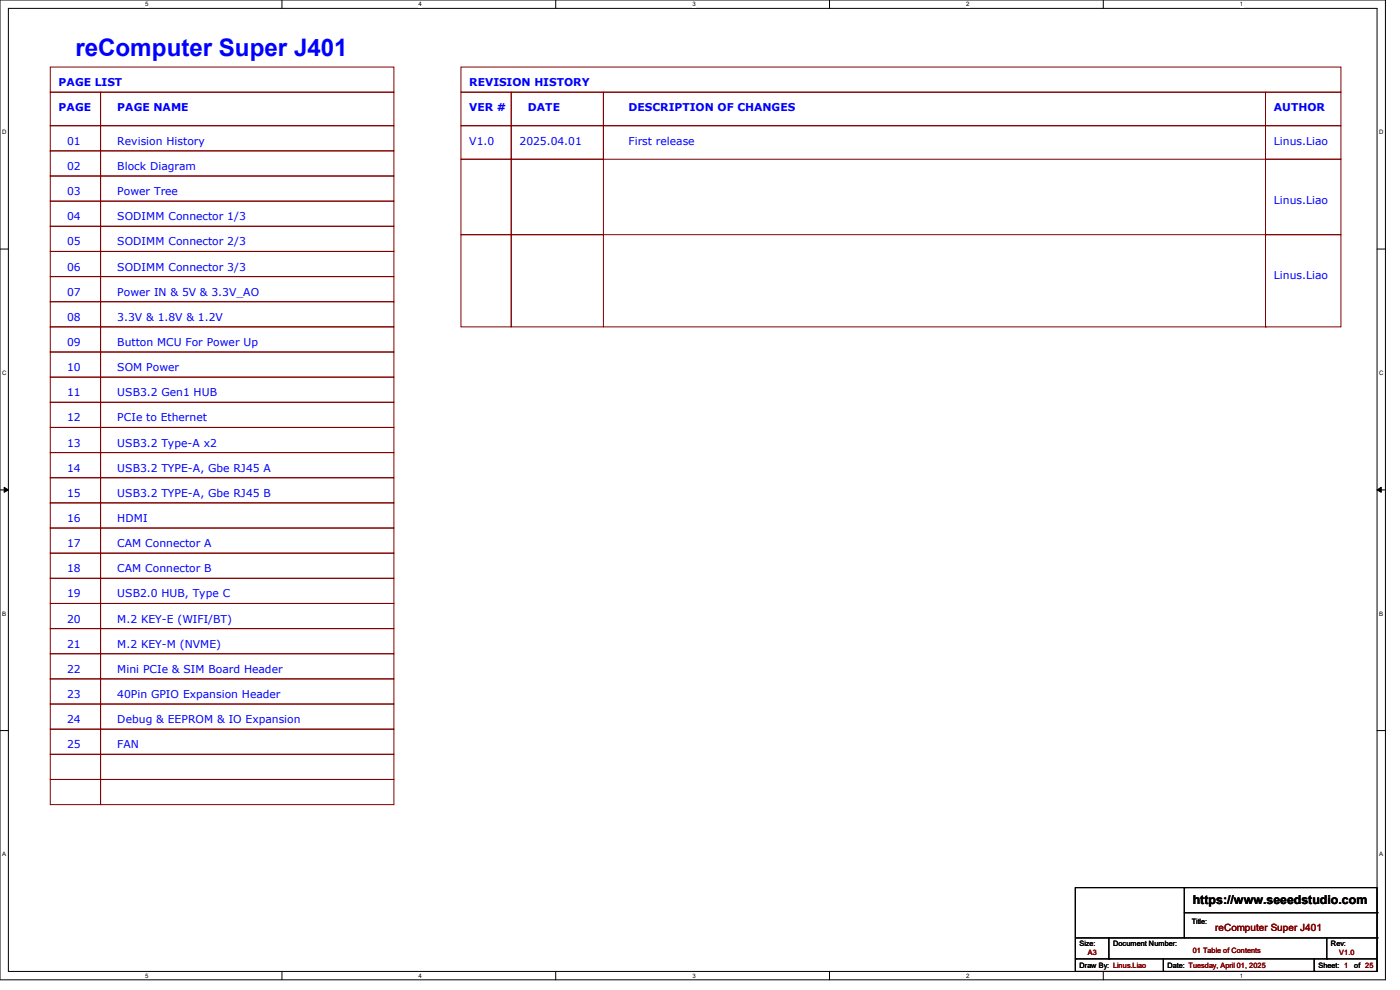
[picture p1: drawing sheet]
<svg xmlns="http://www.w3.org/2000/svg" width="297mm" height="210mm" viewBox="0 0 297 210" stroke-linecap="round" stroke-linejoin="round" font-family="sans-serif">
<defs><g id="words">
<text font-size="5.1" fill="#00f" x="16" y="11.9">reComputer Super J401</text>
<text font-size="2.6" x="253" y="191.8">https://www.seeedstudio.com</text>
<g font-size="2.3" fill="#00f">
<text x="12.4" y="23.6">PAGE</text>
<text x="12.4" y="18.3">PAGE LIST</text>
<text x="24.9" y="23.6">PAGE NAME</text>
<text x="99.6" y="23.6">VER #</text>
<text x="99.6" y="18.3">REVISION HISTORY</text>
<text x="112" y="23.6">DATE</text>
<text x="133.3" y="23.6">DESCRIPTION OF CHANGES</text>
<text x="270.3" y="23.6">AUTHOR</text>
<text x="14.2" y="30.7">01</text>
<text x="24.9" y="30.7">Revision History</text>
<text x="99.6" y="30.7">V1.0</text>
<text x="110.2" y="30.7">2025.04.01</text>
<text x="133.3" y="30.7">First release</text>
<text x="270.3" y="30.7">Linus.Liao</text>
<text x="14.2" y="36.1">02</text>
<text x="14.2" y="41.4">03</text>
<text x="24.9" y="36.1">Block Diagram</text>
<text x="24.9" y="41.4">Power Tree</text>
<text x="14.2" y="46.7">04</text>
<text x="24.9" y="46.7">SODIMM Connector 1/3</text>
<text x="270.3" y="43.2">Linus.Liao</text>
<text x="14.2" y="52.1">05</text>
<text x="24.9" y="52.1">SODIMM Connector 2/3</text>
<text x="14.2" y="57.4">06</text>
<text x="24.9" y="57.4">SODIMM Connector 3/3</text>
<text x="270.3" y="59.2">Linus.Liao</text>
<text x="14.2" y="62.7">07</text>
<text x="24.9" y="62.7">Power IN &amp; 5V &amp; 3.3V_AO</text>
<text x="14.2" y="68.1">08</text>
<text x="24.9" y="68.1">3.3V &amp; 1.8V &amp; 1.2V</text>
<text x="14.2" y="73.4">09</text>
<text x="24.9" y="73.4">Button MCU For Power Up</text>
<text x="14.2" y="78.7">10</text>
<text x="24.9" y="78.7">SOM Power</text>
<text x="14.2" y="89.4">12</text>
<text x="14.2" y="84.1">11</text>
<text x="24.9" y="84.1">USB3.2 Gen1 HUB</text>
<text x="24.9" y="89.4">PCIe to Ethernet</text>
<text x="14.2" y="94.7">13</text>
<text x="24.9" y="94.7">USB3.2 Type-A x2</text>
<text x="14.2" y="100.1">14</text>
<text x="24.9" y="100.1">USB3.2 TYPE-A, Gbe RJ45 A</text>
<text x="14.2" y="105.4">15</text>
<text x="24.9" y="105.4">USB3.2 TYPE-A, Gbe RJ45 B</text>
<text x="14.2" y="110.7">16</text>
<text x="24.9" y="110.7">HDMI</text>
<text x="14.2" y="116.1">17</text>
<text x="24.9" y="116.1">CAM Connector A</text>
<text x="14.2" y="121.4">18</text>
<text x="24.9" y="121.4">CAM Connector B</text>
<text x="14.2" y="126.7">19</text>
<text x="24.9" y="126.7">USB2.0 HUB, Type C</text>
<text x="14.2" y="132.1">20</text>
<text x="14.2" y="137.4">21</text>
<text x="24.9" y="132.1">M.2 KEY-E (WIFI/BT)</text>
<text x="24.9" y="137.4">M.2 KEY-M (NVME)</text>
<text x="14.2" y="142.7">22</text>
<text x="24.9" y="142.7">Mini PCIe &amp; SIM Board Header</text>
<text x="14.2" y="148.1">23</text>
<text x="24.9" y="148.1">40Pin GPIO Expansion Header</text>
<text x="14.2" y="153.4">24</text>
<text x="24.9" y="153.4">Debug &amp; EEPROM &amp; IO Expansion</text>
<text x="14.2" y="158.7">25</text>
<text x="24.9" y="158.7">FAN</text>
</g>
<text font-size="2.1" fill="#800000" x="257.8" y="197.5">reComputer Super J401</text>
<g font-size="1.6">
<text x="252.8" y="196">Title:</text>
<text x="229" y="200.7">Size:</text>
<text x="236.1" y="200.7">Document Number:</text>
<text x="282.4" y="200.7">Rev:</text>
<text x="229" y="205.4">Draw By: Linus.Liao</text>
<text x="247.7" y="205.4">Date: Tuesday, April 01, 2025</text>
<text x="279.7" y="205.4">Sheet: 1</text>
<text x="287.3" y="205.4">of 25</text>
</g>
<g font-size="1.6" fill="#800000">
<text x="230.8" y="202.7">A3</text>
<text x="253" y="202.2">01 Table of Contents</text>
<text x="284.1" y="202.7">V1.0</text>
</g>
<g font-size="1.3">
<text x="30.8" y="1.3">5</text>
<text x="88.8" y="1.3">4</text>
<text x="146.9" y="1.3">3</text>
<text x="205" y="1.3">2</text>
<text x="263.1" y="1.3">1</text>
<text x=".5" y="28.4">D</text>
<text x="292.6" y="28.4">D</text>
<text x=".5" y="79.5">C</text>
<text x="292.6" y="79.5">C</text>
<text x=".5" y="130.6">B</text>
<text x="292.6" y="130.6">B</text>
<text x=".5" y="181.7">A</text>
<text x="292.6" y="181.7">A</text>
<text x="30.8" y="207.4">5</text>
<text x="88.8" y="207.4">4</text>
<text x="146.9" y="207.4">3</text>
<text x="205" y="207.4">2</text>
<text x="263.1" y="207.4">1</text>
</g>
</g></defs>
<path d="M0 0h293.9v207.9h-293.9zM1.8 1.8h290.3v204.3h-290.3z" fill="none" stroke="#000" stroke-width=".21"/>
<g fill="#fff">
<path d="M30.8 .2h.7v1.4h-.7z"/>
<path d="M30.8 206.2h.7v1.4h-.7z"/>
</g>
<path d="M59.8 0v1.8M59.8 206.1v1.8" fill="none" stroke="#000" stroke-width=".21"/>
<g fill="#fff">
<path d="M88.8 .2h.7v1.4h-.7z"/>
<path d="M88.8 206.2h.7v1.4h-.7z"/>
</g>
<path d="M117.9 0v1.8M117.9 206.1v1.8" fill="none" stroke="#000" stroke-width=".21"/>
<g fill="#fff">
<path d="M146.9 .2h.7v1.4h-.7z"/>
<path d="M146.9 206.2h.7v1.4h-.7z"/>
</g>
<path d="M176 0v1.8M176 206.1v1.8" fill="none" stroke="#000" stroke-width=".21"/>
<g fill="#fff">
<path d="M205 .2h.7v1.4h-.7z"/>
<path d="M205 206.2h.7v1.4h-.7z"/>
</g>
<path d="M234.1 0v1.8M234.1 206.1v1.8" fill="none" stroke="#000" stroke-width=".21"/>
<g fill="#fff">
<path d="M263.1 .2h.6v1.4h-.6z"/>
<path d="M263.1 206.2h.6v1.4h-.6z"/>
<path d="M.5 27.3h.9v1.4h-.9z"/>
<path d="M292.6 27.3h.9v1.4h-.9z"/>
<path d="M.5 78.4h.9v1.4h-.9z"/>
<path d="M292.6 78.4h.9v1.4h-.9z"/>
</g>
<path d="M0 52.8h1.8M292.1 52.8h1.8" fill="none" stroke="#000" stroke-width=".21"/>
<g fill="#fff">
<path d="M.5 129.5h.8v1.4h-.8z"/>
<path d="M292.6 129.5h.8v1.4h-.8z"/>
</g>
<path d="M0 103.9h1.8M292.1 103.9h1.8" fill="none" stroke="#000" stroke-width=".21"/>
<path d="M.9 103.4l.9 .5-.9 .5zM292.1 103.9l.9-.5v1z" fill="#000" stroke="#000" stroke-width=".21"/>
<g fill="#fff">
<path d="M.5 180.5h.8v1.4h-.8z"/>
<path d="M292.6 180.5h.8v1.4h-.8z"/>
</g>
<g fill="none" stroke="#000" stroke-width=".21">
<path d="M0 155h1.8M292.1 155h1.8M228.1 188.3h64v17.8h-64zM228.1 199h64M235.2 199v4.4M251.2 188.3h.1M251.2 188.3v10.7M251.2 193.6h40.9M281.5 199v4.4M292.1 199h.1M292.1 193.6h.1M228.1 203.4h.1"/>
<path d="M228.1 203.4h64M235.2 203.4h.1M246.8 206.1h.1M246.8 203.4v2.7M278.8 206.1h.1M278.8 203.4v2.7M281.5 203.4h.1"/>
</g>
<g fill="none" stroke="#800000" stroke-width=".21">
<path d="M10.7 19.6h10.6v7.1h-10.6zM10.7 14.2h72.9v5.4h-72.9zM21.3 19.6h62.3v7.1h-62.3zM97.8 19.6h10.7v7.1h-10.7zM97.8 14.2h186.7v5.4h-186.7zM108.5 19.6h19.5v7.1h-19.5zM128 19.6h140.5v7.1h-140.5zM268.5 19.6h16v7.1h-16zM10.7 26.7h10.6v5.3h-10.6zM10.7 32h10.6v5.3h-10.6zM10.7 37.3h10.6v5.4h-10.6zM21.3 26.7h62.3v5.3h-62.3z"/>
<path d="M21.3 37.3h62.3v5.4h-62.3zM21.3 32h62.3v5.3h-62.3zM97.8 33.8h10.7v16h-10.7zM97.8 26.7h10.7v7.1h-10.7zM108.5 26.7h19.5v7.1h-19.5zM108.5 33.8h19.5v16h-19.5zM128 26.7h140.5v7.1h-140.5zM268.5 33.8h16v16h-16zM268.5 26.7h16v7.1h-16zM10.7 58.7h10.6v5.3h-10.6zM10.7 53.3h10.6v5.4h-10.6zM10.7 48h10.6v5.3h-10.6z"/>
<path d="M10.7 42.7h10.6v5.3h-10.6zM21.3 58.7h62.3v5.3h-62.3zM21.3 48h62.3v5.3h-62.3zM21.3 42.7h62.3v5.3h-62.3zM21.3 53.3h62.3v5.4h-62.3zM97.8 49.8h10.7v19.5h-10.7zM108.5 49.8h19.5v19.5h-19.5zM128 49.8h140.5M268.5 49.8h16v19.5h-16zM268.5 49.8h.1M10.7 74.7h10.6v5.3h-10.6zM10.7 69.3h10.6v5.4h-10.6z"/>
<path d="M10.7 64h10.6v5.3h-10.6zM21.3 64h62.3v5.3h-62.3zM21.3 74.7h62.3v5.3h-62.3zM21.3 69.3h62.3v5.4h-62.3zM128 69.3h140.5M268.5 69.3h.1M10.7 80h10.6v5.3h-10.6zM10.7 85.3h10.6v5.4h-10.6zM10.7 96h10.6v5.3h-10.6zM10.7 90.7h10.6v5.3h-10.6zM21.3 90.7h62.3v5.3h-62.3zM21.3 80h62.3v5.3h-62.3z"/>
<path d="M21.3 96h62.3v5.3h-62.3zM21.3 85.3h62.3v5.4h-62.3zM10.7 106.7h10.6v5.3h-10.6zM10.7 101.3h10.6v5.4h-10.6zM10.7 112h10.6v5.3h-10.6zM10.7 117.3h10.6v5.4h-10.6zM21.3 106.7h62.3v5.3h-62.3zM21.3 101.3h62.3v5.4h-62.3zM21.3 112h62.3v5.3h-62.3zM21.3 117.3h62.3v5.4h-62.3zM10.7 122.7h10.6v5.3h-10.6zM10.7 128h10.6v5.3h-10.6z"/>
<path d="M10.7 133.3h10.6v5.4h-10.6zM10.7 138.7h10.6v5.3h-10.6zM21.3 122.7h62.3v5.3h-62.3zM21.3 128h62.3v5.3h-62.3zM21.3 133.3h62.3v5.4h-62.3zM21.3 138.7h62.3v5.3h-62.3zM10.7 144h10.6v5.4h-10.6zM10.7 149.4h10.6v5.3h-10.6zM10.7 154.7h10.6v5.3h-10.6zM21.3 144h62.3v5.4h-62.3zM21.3 149.4h62.3v5.3h-62.3zM21.3 154.7h62.3v5.3h-62.3z"/>
<path d="M10.7 160h10.6v5.4h-10.6zM10.7 165.4h10.6v5.3h-10.6zM21.3 160h62.3v5.4h-62.3zM21.3 165.4h62.3v5.3h-62.3z"/>
</g>
<use href="#words"/>
</svg>
